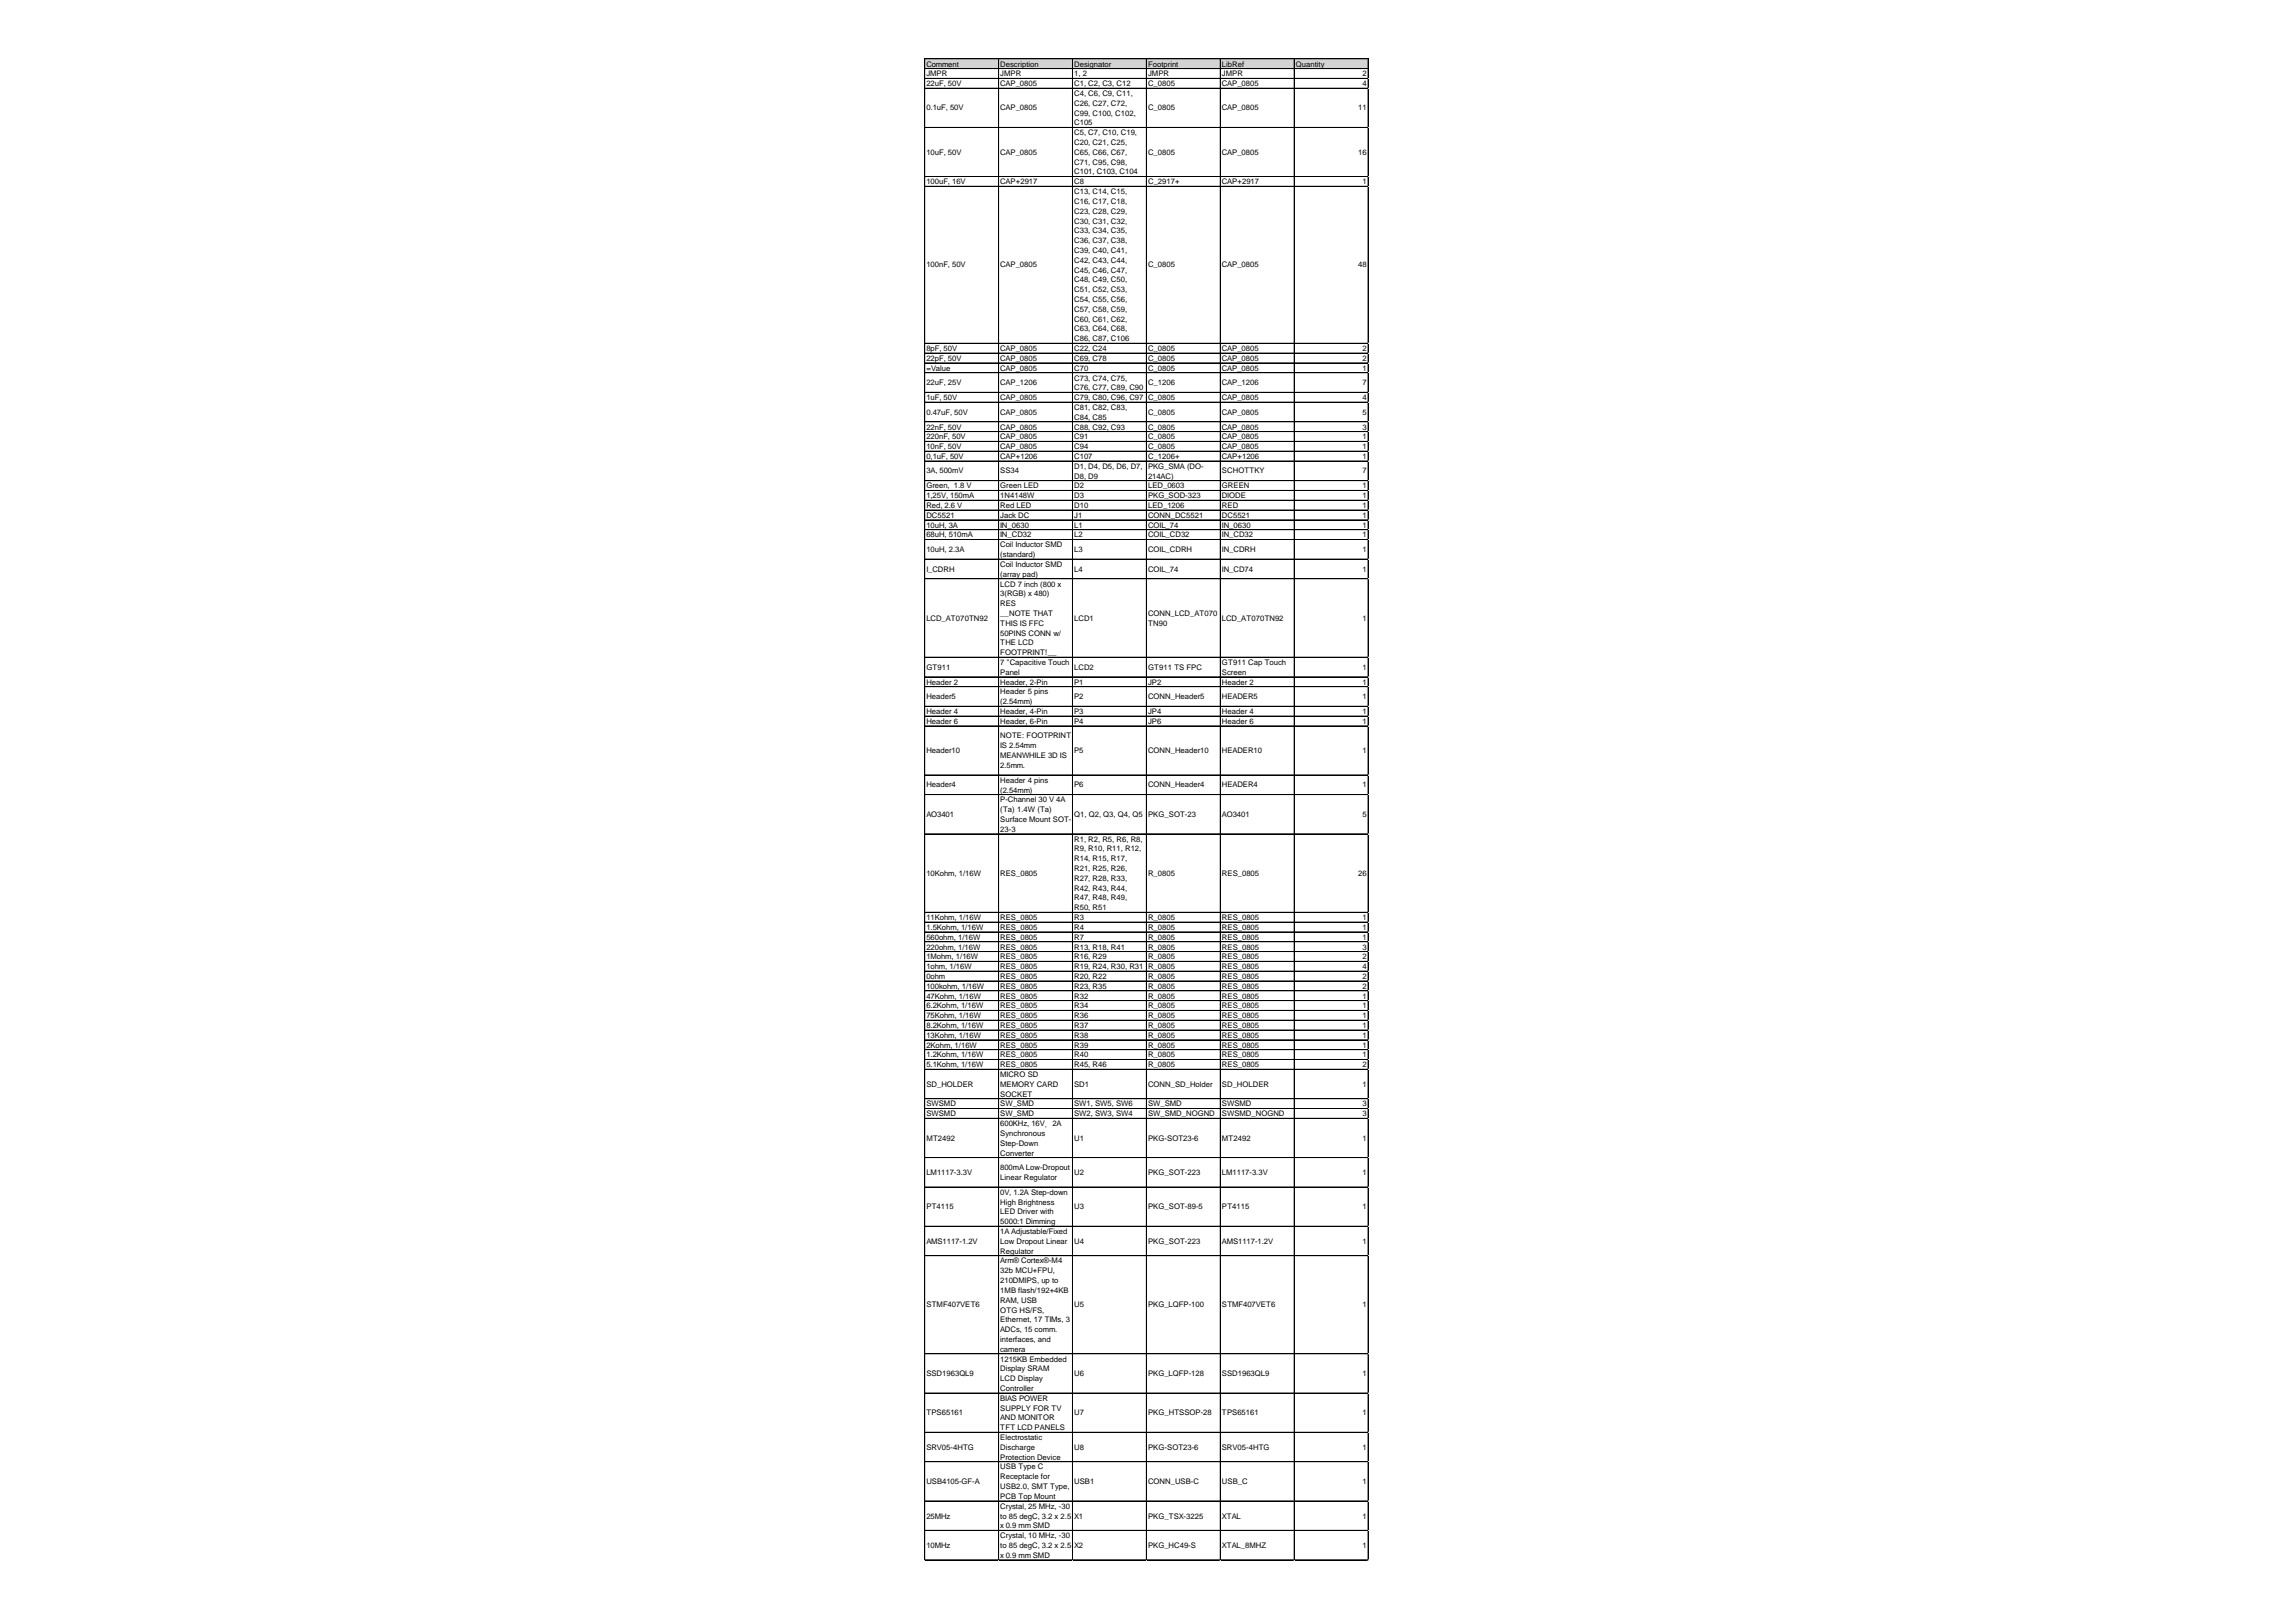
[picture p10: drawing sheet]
<svg xmlns="http://www.w3.org/2000/svg" width="297mm" height="210mm" viewBox="0 0 297 210" stroke-linecap="round" stroke-linejoin="round" font-family="sans-serif">
<defs><g id="words">
<g font-size="1">
<text x="119.8" y="8.6">Comment</text>
<text x="119.8" y="9.9">JMPR</text>
<text x="119.8" y="11.2">22uF, 50V</text>
<text x="129.4" y="8.6">Description</text>
<text x="129.4" y="9.9">JMPR</text>
<text x="129.4" y="11.2">CAP_0805</text>
<text x="139" y="8.6">Designator</text>
<text x="139" y="9.9">1, 2</text>
<text x="139" y="11.2">C1, C2, C3, C12</text>
<text x="148.5" y="8.6">Footprint</text>
<text x="148.5" y="9.9">JMPR</text>
<text x="148.5" y="11.2">C_0805</text>
<text x="158.1" y="8.6">LibRef</text>
<text x="158.1" y="9.9">JMPR</text>
<text x="158.1" y="11.2">CAP_0805</text>
<text x="167.7" y="8.6">Quantity</text>
<text x="176.3" y="9.9">2</text>
<text x="176.3" y="11.2">4</text>
<text x="119.8" y="14.3">0.1uF, 50V</text>
<text x="129.4" y="14.3">CAP_0805</text>
<text x="139" y="12.4">C4, C6, C9, C11,</text>
<text x="139" y="13.7">C26, C27, C72,</text>
<text x="139" y="15">C99, C100, C102,</text>
<text x="139" y="16.2">C105</text>
<text x="139" y="17.5">C5, C7, C10, C19,</text>
<text x="148.5" y="14.3">C_0805</text>
<text x="158.1" y="14.3">CAP_0805</text>
<text x="175.7" y="14.3">11</text>
<text x="119.8" y="20">10uF, 50V</text>
<text x="119.8" y="23.8">100uF, 16V</text>
<text x="129.4" y="20">CAP_0805</text>
<text x="129.4" y="23.8">CAP+2917</text>
<text x="139" y="18.8">C20, C21, C25,</text>
<text x="139" y="20">C65, C66, C67,</text>
<text x="139" y="21.3">C71, C95, C98,</text>
<text x="139" y="22.6">C101, C103, C104</text>
<text x="139" y="23.8">C8</text>
<text x="148.5" y="20">C_0805</text>
<text x="148.5" y="23.8">C_2917+</text>
<text x="158.1" y="20">CAP_0805</text>
<text x="158.1" y="23.8">CAP+2917</text>
<text x="175.7" y="20">16</text>
<text x="176.3" y="23.8">1</text>
<text x="139" y="25.1">C13, C14, C15,</text>
<text x="139" y="26.4">C16, C17, C18,</text>
<text x="139" y="27.7">C23, C28, C29,</text>
<text x="139" y="28.9">C30, C31, C32,</text>
<text x="119.8" y="34.6">100nF, 50V</text>
<text x="129.4" y="34.6">CAP_0805</text>
<text x="139" y="30.2">C33, C34, C35,</text>
<text x="139" y="31.5">C36, C37, C38,</text>
<text x="139" y="32.7">C39, C40, C41,</text>
<text x="139" y="34">C42, C43, C44,</text>
<text x="139" y="35.3">C45, C46, C47,</text>
<text x="148.5" y="34.6">C_0805</text>
<text x="158.1" y="34.6">CAP_0805</text>
<text x="175.7" y="34.6">48</text>
<text x="139" y="36.5">C48, C49, C50,</text>
<text x="139" y="37.8">C51, C52, C53,</text>
<text x="139" y="39.1">C54, C55, C56,</text>
<text x="139" y="40.4">C57, C58, C59,</text>
<text x="139" y="41.6">C60, C61, C62,</text>
<text x="119.8" y="45.4">8pF, 50V</text>
<text x="119.8" y="46.7">22pF, 50V</text>
<text x="119.8" y="48">=Value</text>
<text x="129.4" y="45.4">CAP_0805</text>
<text x="129.4" y="46.7">CAP_0805</text>
<text x="129.4" y="48">CAP_0805</text>
<text x="139" y="42.9">C63, C64, C68,</text>
<text x="139" y="44.2">C86, C87, C106</text>
<text x="139" y="45.4">C22, C24</text>
<text x="139" y="46.7">C69, C78</text>
<text x="139" y="48">C70</text>
<text x="148.5" y="45.4">C_0805</text>
<text x="148.5" y="46.7">C_0805</text>
<text x="148.5" y="48">C_0805</text>
<text x="158.1" y="45.4">CAP_0805</text>
<text x="158.1" y="46.7">CAP_0805</text>
<text x="158.1" y="48">CAP_0805</text>
<text x="176.3" y="45.4">2</text>
<text x="176.3" y="46.7">2</text>
<text x="176.3" y="48">1</text>
<text x="119.8" y="49.8">22uF, 25V</text>
<text x="119.8" y="51.8">1uF, 50V</text>
<text x="119.8" y="53.7">0.47uF, 50V</text>
<text x="129.4" y="49.8">CAP_1206</text>
<text x="129.4" y="51.8">CAP_0805</text>
<text x="129.4" y="53.7">CAP_0805</text>
<text x="139" y="49.2">C73, C74, C75,</text>
<text x="139" y="50.5">C76, C77, C89, C90</text>
<text x="139" y="51.8">C79, C80, C96, C97</text>
<text x="139" y="53">C81, C82, C83,</text>
<text x="148.5" y="49.8">C_1206</text>
<text x="148.5" y="51.8">C_0805</text>
<text x="148.5" y="53.7">C_0805</text>
<text x="158.1" y="49.8">CAP_1206</text>
<text x="158.1" y="51.8">CAP_0805</text>
<text x="158.1" y="53.7">CAP_0805</text>
<text x="176.3" y="49.8">7</text>
<text x="176.3" y="51.8">4</text>
<text x="176.3" y="53.7">5</text>
<text x="119.8" y="55.6">22nF, 50V</text>
<text x="119.8" y="56.9">220nF, 50V</text>
<text x="119.8" y="58.1">10nF, 50V</text>
<text x="119.8" y="59.4">0,1uF, 50V</text>
<text x="129.4" y="55.6">CAP_0805</text>
<text x="129.4" y="56.9">CAP_0805</text>
<text x="129.4" y="58.1">CAP_0805</text>
<text x="129.4" y="59.4">CAP+1206</text>
<text x="139" y="54.3">C84, C85</text>
<text x="139" y="55.6">C88, C92, C93</text>
<text x="139" y="56.9">C91</text>
<text x="139" y="58.1">C94</text>
<text x="139" y="59.4">C107</text>
<text x="148.5" y="55.6">C_0805</text>
<text x="148.5" y="56.9">C_0805</text>
<text x="148.5" y="58.1">C_0805</text>
<text x="148.5" y="59.4">C_1206+</text>
<text x="158.1" y="55.6">CAP_0805</text>
<text x="158.1" y="56.9">CAP_0805</text>
<text x="158.1" y="58.1">CAP_0805</text>
<text x="158.1" y="59.4">CAP+1206</text>
<text x="176.3" y="55.6">3</text>
<text x="176.3" y="56.9">1</text>
<text x="176.3" y="58.1">1</text>
<text x="176.3" y="59.4">1</text>
<text x="119.8" y="61.3">3A, 500mV</text>
<text x="119.8" y="63.2">Green, 1.8 V</text>
<text x="119.8" y="64.5">1,25V, 150mA</text>
<text x="119.8" y="65.7">Red, 2.6 V</text>
<text x="129.4" y="61.3">SS34</text>
<text x="129.4" y="63.2">Green LED</text>
<text x="129.4" y="64.5">1N4148W</text>
<text x="129.4" y="65.7">Red LED</text>
<text x="139" y="60.7">D1, D4, D5, D6, D7,</text>
<text x="139" y="61.9">D8, D9</text>
<text x="139" y="63.2">D2</text>
<text x="139" y="64.5">D3</text>
<text x="139" y="65.7">D10</text>
<text x="148.5" y="60.7">PKG_SMA (DO-</text>
<text x="148.5" y="61.9">214AC)</text>
<text x="148.5" y="63.2">LED_0603</text>
<text x="148.5" y="64.5">PKG_SOD-323</text>
<text x="148.5" y="65.7">LED_1206</text>
<text x="158.1" y="61.3">SCHOTTKY</text>
<text x="158.1" y="63.2">GREEN</text>
<text x="158.1" y="64.5">DIODE</text>
<text x="158.1" y="65.7">RED</text>
<text x="176.3" y="61.3">7</text>
<text x="176.3" y="63.2">1</text>
<text x="176.3" y="64.5">1</text>
<text x="176.3" y="65.7">1</text>
<text x="119.8" y="67">DC5521</text>
<text x="119.8" y="68.3">10uH, 3A</text>
<text x="119.8" y="69.6">68uH, 510mA</text>
<text x="119.8" y="71.4">10uH, 2.3A</text>
<text x="129.4" y="67">Jack DC</text>
<text x="129.4" y="68.3">IN_0630</text>
<text x="129.4" y="69.6">IN_CD32</text>
<text x="129.4" y="70.8">Coil Inductor SMD</text>
<text x="139" y="67">J1</text>
<text x="139" y="68.3">L1</text>
<text x="139" y="69.6">L2</text>
<text x="139" y="71.4">L3</text>
<text x="148.5" y="67">CONN_DC5521</text>
<text x="148.5" y="68.3">COIL_74</text>
<text x="148.5" y="69.6">COIL_CD32</text>
<text x="148.5" y="71.4">COIL_CDRH</text>
<text x="158.1" y="67">DC5521</text>
<text x="158.1" y="68.3">IN_0630</text>
<text x="158.1" y="69.6">IN_CD32</text>
<text x="158.1" y="71.4">IN_CDRH</text>
<text x="176.3" y="67">1</text>
<text x="176.3" y="68.3">1</text>
<text x="176.3" y="69.6">1</text>
<text x="176.3" y="71.4">1</text>
<text x="119.8" y="74">I_CDRH</text>
<text x="129.4" y="72.1">(standard)</text>
<text x="129.4" y="73.4">Coil Inductor SMD</text>
<text x="129.4" y="74.6">(array pad)</text>
<text x="129.4" y="75.9">LCD 7 inch (800 x</text>
<text x="129.4" y="77.2">3(RGB) x 480)</text>
<text x="139" y="74">L4</text>
<text x="148.5" y="74">COIL_74</text>
<text x="158.1" y="74">IN_CD74</text>
<text x="176.3" y="74">1</text>
<text x="119.8" y="80.3">LCD_AT070TN92</text>
<text x="129.4" y="78.4">RES</text>
<text x="129.4" y="79.7">__NOTE THAT</text>
<text x="129.4" y="81">THIS IS FFC</text>
<text x="129.4" y="82.3">50PINS CONN w/</text>
<text x="129.4" y="83.5">THE LCD</text>
<text x="139" y="80.3">LCD1</text>
<text x="148.5" y="79.7">CONN_LCD_AT070</text>
<text x="148.5" y="81">TN90</text>
<text x="158.1" y="80.3">LCD_AT070TN92</text>
<text x="176.3" y="80.3">1</text>
<text x="119.8" y="86.7">GT911</text>
<text x="119.8" y="88.6">Header 2</text>
<text x="129.4" y="84.8">FOOTPRINT!__</text>
<text x="129.4" y="86.1">7 ”Capacitive Touch</text>
<text x="129.4" y="87.3">Panel</text>
<text x="129.4" y="88.6">Header, 2-Pin</text>
<text x="129.4" y="89.9">Header 5 pins</text>
<text x="139" y="86.7">LCD2</text>
<text x="139" y="88.6">P1</text>
<text x="148.5" y="86.7">GT911 TS FPC</text>
<text x="148.5" y="88.6">JP2</text>
<text x="158.1" y="86.1">GT911 Cap Touch</text>
<text x="158.1" y="87.3">Screen</text>
<text x="158.1" y="88.6">Header 2</text>
<text x="176.3" y="86.7">1</text>
<text x="176.3" y="88.6">1</text>
<text x="119.8" y="90.5">Header5</text>
<text x="119.8" y="92.4">Header 4</text>
<text x="119.8" y="93.7">Header 6</text>
<text x="129.4" y="91.1">(2.54mm)</text>
<text x="129.4" y="92.4">Header, 4-Pin</text>
<text x="129.4" y="93.7">Header, 6-Pin</text>
<text x="129.4" y="95.6">NOTE: FOOTPRINT</text>
<text x="139" y="90.5">P2</text>
<text x="139" y="92.4">P3</text>
<text x="139" y="93.7">P4</text>
<text x="148.5" y="90.5">CONN_Header5</text>
<text x="148.5" y="92.4">JP4</text>
<text x="148.5" y="93.7">JP6</text>
<text x="158.1" y="90.5">HEADER5</text>
<text x="158.1" y="92.4">Header 4</text>
<text x="158.1" y="93.7">Header 6</text>
<text x="176.3" y="90.5">1</text>
<text x="176.3" y="92.4">1</text>
<text x="176.3" y="93.7">1</text>
<text x="119.8" y="97.5">Header10</text>
<text x="119.8" y="101.9">Header4</text>
<text x="129.4" y="96.8">IS 2.54mm</text>
<text x="129.4" y="98.1">MEANWHILE 3D IS</text>
<text x="129.4" y="99.4">2.5mm.</text>
<text x="129.4" y="101.3">Header 4 pins</text>
<text x="139" y="97.5">P5</text>
<text x="139" y="101.9">P6</text>
<text x="148.5" y="97.5">CONN_Header10</text>
<text x="148.5" y="101.9">CONN_Header4</text>
<text x="158.1" y="97.5">HEADER10</text>
<text x="158.1" y="101.9">HEADER4</text>
<text x="176.3" y="97.5">1</text>
<text x="176.3" y="101.9">1</text>
<text x="119.8" y="105.7">AO3401</text>
<text x="129.4" y="102.6">(2.54mm)</text>
<text x="129.4" y="103.8">P-Channel 30 V 4A</text>
<text x="129.4" y="105.1">(Ta) 1.4W (Ta)</text>
<text x="129.4" y="106.4">Surface Mount SOT-</text>
<text x="129.4" y="107.6">23-3</text>
<text x="139" y="105.7">Q1, Q2, Q3, Q4, Q5</text>
<text x="148.5" y="105.7">PKG_SOT-23</text>
<text x="158.1" y="105.7">AO3401</text>
<text x="176.3" y="105.7">5</text>
<text x="119.8" y="113.3">10Kohm, 1/16W</text>
<text x="129.4" y="113.3">RES_0805</text>
<text x="139" y="108.9">R1, R2, R5, R6, R8,</text>
<text x="139" y="110.2">R9, R10, R11, R12,</text>
<text x="139" y="111.5">R14, R15, R17,</text>
<text x="139" y="112.7">R21, R25, R26,</text>
<text x="139" y="114">R27, R28, R33,</text>
<text x="148.5" y="113.3">R_0805</text>
<text x="158.1" y="113.3">RES_0805</text>
<text x="175.7" y="113.3">26</text>
<text x="119.8" y="119.1">11Kohm, 1/16W</text>
<text x="129.4" y="119.1">RES_0805</text>
<text x="139" y="115.3">R42, R43, R44,</text>
<text x="139" y="116.5">R47, R48, R49,</text>
<text x="139" y="117.8">R50, R51</text>
<text x="139" y="119.1">R3</text>
<text x="148.5" y="119.1">R_0805</text>
<text x="158.1" y="119.1">RES_0805</text>
<text x="176.3" y="119.1">1</text>
<text x="119.8" y="120.3">1.5Kohm, 1/16W</text>
<text x="119.8" y="121.6">560ohm, 1/16W</text>
<text x="119.8" y="122.9">220ohm, 1/16W</text>
<text x="119.8" y="124.1">1Mohm, 1/16W</text>
<text x="119.8" y="125.4">1ohm, 1/16W</text>
<text x="129.4" y="120.3">RES_0805</text>
<text x="129.4" y="121.6">RES_0805</text>
<text x="129.4" y="122.9">RES_0805</text>
<text x="129.4" y="124.1">RES_0805</text>
<text x="129.4" y="125.4">RES_0805</text>
<text x="139" y="120.3">R4</text>
<text x="139" y="121.6">R7</text>
<text x="139" y="122.9">R13, R18, R41</text>
<text x="139" y="124.1">R16, R29</text>
<text x="139" y="125.4">R19, R24, R30, R31</text>
<text x="148.5" y="120.3">R_0805</text>
<text x="148.5" y="121.6">R_0805</text>
<text x="148.5" y="122.9">R_0805</text>
<text x="148.5" y="124.1">R_0805</text>
<text x="148.5" y="125.4">R_0805</text>
<text x="158.1" y="120.3">RES_0805</text>
<text x="158.1" y="121.6">RES_0805</text>
<text x="158.1" y="122.9">RES_0805</text>
<text x="158.1" y="124.1">RES_0805</text>
<text x="158.1" y="125.4">RES_0805</text>
<text x="176.3" y="120.3">1</text>
<text x="176.3" y="121.6">1</text>
<text x="176.3" y="122.9">3</text>
<text x="176.3" y="124.1">2</text>
<text x="176.3" y="125.4">4</text>
<text x="119.8" y="126.7">0ohm</text>
<text x="119.8" y="128">100kohm, 1/16W</text>
<text x="119.8" y="129.2">47Kohm, 1/16W</text>
<text x="119.8" y="130.5">6.2Kohm, 1/16W</text>
<text x="119.8" y="131.8">75Kohm, 1/16W</text>
<text x="129.4" y="126.7">RES_0805</text>
<text x="129.4" y="128">RES_0805</text>
<text x="129.4" y="129.2">RES_0805</text>
<text x="129.4" y="130.5">RES_0805</text>
<text x="129.4" y="131.8">RES_0805</text>
<text x="139" y="126.7">R20, R22</text>
<text x="139" y="128">R23, R35</text>
<text x="139" y="129.2">R32</text>
<text x="139" y="130.5">R34</text>
<text x="139" y="131.8">R36</text>
<text x="148.5" y="126.7">R_0805</text>
<text x="148.5" y="128">R_0805</text>
<text x="148.5" y="129.2">R_0805</text>
<text x="148.5" y="130.5">R_0805</text>
<text x="148.5" y="131.8">R_0805</text>
<text x="158.1" y="126.7">RES_0805</text>
<text x="158.1" y="128">RES_0805</text>
<text x="158.1" y="129.2">RES_0805</text>
<text x="158.1" y="130.5">RES_0805</text>
<text x="158.1" y="131.8">RES_0805</text>
<text x="176.3" y="126.7">2</text>
<text x="176.3" y="128">2</text>
<text x="176.3" y="129.2">1</text>
<text x="176.3" y="130.5">1</text>
<text x="176.3" y="131.8">1</text>
<text x="119.8" y="133">8.2Kohm, 1/16W</text>
<text x="119.8" y="134.3">13Kohm, 1/16W</text>
<text x="119.8" y="135.6">2Kohm, 1/16W</text>
<text x="119.8" y="136.8">1.2Kohm, 1/16W</text>
<text x="129.4" y="133">RES_0805</text>
<text x="129.4" y="134.3">RES_0805</text>
<text x="129.4" y="135.6">RES_0805</text>
<text x="129.4" y="136.8">RES_0805</text>
<text x="139" y="133">R37</text>
<text x="139" y="134.3">R38</text>
<text x="139" y="135.6">R39</text>
<text x="139" y="136.8">R40</text>
<text x="148.5" y="133">R_0805</text>
<text x="148.5" y="134.3">R_0805</text>
<text x="148.5" y="135.6">R_0805</text>
<text x="148.5" y="136.8">R_0805</text>
<text x="158.1" y="133">RES_0805</text>
<text x="158.1" y="134.3">RES_0805</text>
<text x="158.1" y="135.6">RES_0805</text>
<text x="158.1" y="136.8">RES_0805</text>
<text x="176.3" y="133">1</text>
<text x="176.3" y="134.3">1</text>
<text x="176.3" y="135.6">1</text>
<text x="176.3" y="136.8">1</text>
<text x="119.8" y="138.1">5.1Kohm, 1/16W</text>
<text x="119.8" y="140.7">SD_HOLDER</text>
<text x="119.8" y="143.2">SWSMD</text>
<text x="129.4" y="138.1">RES_0805</text>
<text x="129.4" y="139.4">MICRO SD</text>
<text x="129.4" y="140.7">MEMORY CARD</text>
<text x="129.4" y="141.9">SOCKET</text>
<text x="129.4" y="143.2">SW_SMD</text>
<text x="139" y="138.1">R45, R46</text>
<text x="139" y="140.7">SD1</text>
<text x="139" y="143.2">SW1, SW5, SW6</text>
<text x="148.5" y="138.1">R_0805</text>
<text x="148.5" y="140.7">CONN_SD_Holder</text>
<text x="148.5" y="143.2">SW_SMD</text>
<text x="158.1" y="138.1">RES_0805</text>
<text x="158.1" y="140.7">SD_HOLDER</text>
<text x="158.1" y="143.2">SWSMD</text>
<text x="176.3" y="138.1">2</text>
<text x="176.3" y="140.7">1</text>
<text x="176.3" y="143.2">3</text>
<text x="119.8" y="144.5">SWSMD</text>
<text x="119.8" y="147.6">MT2492</text>
<text x="129.4" y="144.5">SW_SMD</text>
<text x="129.4" y="145.7">600KHz, 16V，2A</text>
<text x="129.4" y="147">Synchronous</text>
<text x="129.4" y="148.3">Step-Down</text>
<text x="129.4" y="149.5">Converter</text>
<text x="139" y="144.5">SW2, SW3, SW4</text>
<text x="139" y="147.6">U1</text>
<text x="148.5" y="144.5">SW_SMD_NOGND</text>
<text x="148.5" y="147.6">PKG-SOT23-6</text>
<text x="158.1" y="144.5">SWSMD_NOGND</text>
<text x="158.1" y="147.6">MT2492</text>
<text x="176.3" y="144.5">3</text>
<text x="176.3" y="147.6">1</text>
<text x="119.8" y="152.1">LM1117-3.3V</text>
<text x="129.4" y="151.4">800mA Low-Dropout</text>
<text x="129.4" y="152.7">Linear Regulator</text>
<text x="129.4" y="154.6">0V, 1.2A Step-down</text>
<text x="129.4" y="155.9">High Brightness</text>
<text x="139" y="152.1">U2</text>
<text x="148.5" y="152.1">PKG_SOT-223</text>
<text x="158.1" y="152.1">LM1117-3.3V</text>
<text x="176.3" y="152.1">1</text>
<text x="119.8" y="156.5">PT4115</text>
<text x="119.8" y="161">AMS1117-1.2V</text>
<text x="129.4" y="157.2">LED Driver with</text>
<text x="129.4" y="158.4">5000:1 Dimming</text>
<text x="129.4" y="159.7">1A Adjustable/Fixed</text>
<text x="129.4" y="161">Low Dropout Linear</text>
<text x="139" y="156.5">U3</text>
<text x="139" y="161">U4</text>
<text x="148.5" y="156.5">PKG_SOT-89-5</text>
<text x="148.5" y="161">PKG_SOT-223</text>
<text x="158.1" y="156.5">PT4115</text>
<text x="158.1" y="161">AMS1117-1.2V</text>
<text x="176.3" y="156.5">1</text>
<text x="176.3" y="161">1</text>
<text x="129.4" y="162.2">Regulator</text>
<text x="129.4" y="163.5">Arm® Cortex®-M4</text>
<text x="129.4" y="164.8">32b MCU+FPU,</text>
<text x="129.4" y="166">210DMIPS, up to</text>
<text x="129.4" y="167.3">1MB flash/192+4KB</text>
<text x="119.8" y="169.2">STMF407VET6</text>
<text x="129.4" y="168.6">RAM, USB</text>
<text x="129.4" y="169.9">OTG HS/FS,</text>
<text x="129.4" y="171.1">Ethernet, 17 TIMs, 3</text>
<text x="129.4" y="172.4">ADCs, 15 comm.</text>
<text x="129.4" y="173.7">interfaces, and</text>
<text x="139" y="169.2">U5</text>
<text x="148.5" y="169.2">PKG_LQFP-100</text>
<text x="158.1" y="169.2">STMF407VET6</text>
<text x="176.3" y="169.2">1</text>
<text x="119.8" y="178.1">SSD1963QL9</text>
<text x="129.4" y="174.9">camera</text>
<text x="129.4" y="176.2">1215KB Embedded</text>
<text x="129.4" y="177.5">Display SRAM</text>
<text x="129.4" y="178.7">LCD Display</text>
<text x="139" y="178.1">U6</text>
<text x="148.5" y="178.1">PKG_LQFP-128</text>
<text x="158.1" y="178.1">SSD1963QL9</text>
<text x="176.3" y="178.1">1</text>
<text x="119.8" y="183.2">TPS65161</text>
<text x="129.4" y="180">Controller</text>
<text x="129.4" y="181.3">BIAS POWER</text>
<text x="129.4" y="182.5">SUPPLY FOR TV</text>
<text x="129.4" y="183.8">AND MONITOR</text>
<text x="129.4" y="185.1">TFT LCD PANELS</text>
<text x="139" y="183.2">U7</text>
<text x="148.5" y="183.2">PKG_HTSSOP-28</text>
<text x="158.1" y="183.2">TPS65161</text>
<text x="176.3" y="183.2">1</text>
<text x="119.8" y="187.6">SRV05-4HTG</text>
<text x="129.4" y="186.4">Electrostatic</text>
<text x="129.4" y="187.6">Discharge</text>
<text x="129.4" y="188.9">Protection Device</text>
<text x="129.4" y="190.2">USB Type C</text>
<text x="129.4" y="191.4">Receptacle for</text>
<text x="139" y="187.6">U8</text>
<text x="148.5" y="187.6">PKG-SOT23-6</text>
<text x="158.1" y="187.6">SRV05-4HTG</text>
<text x="176.3" y="187.6">1</text>
<text x="119.8" y="192">USB4105-GF-A</text>
<text x="119.8" y="196.5">25MHz</text>
<text x="129.4" y="192.7">USB2.0, SMT Type,</text>
<text x="129.4" y="194">PCB Top Mount</text>
<text x="129.4" y="195.2">Crystal, 25 MHz, -30</text>
<text x="129.4" y="196.5">to 85 degC, 3.2 x 2.5</text>
<text x="129.4" y="197.8">x 0.9 mm SMD</text>
<text x="139" y="192">USB1</text>
<text x="139" y="196.5">X1</text>
<text x="148.5" y="192">CONN_USB-C</text>
<text x="148.5" y="196.5">PKG_TSX-3225</text>
<text x="158.1" y="192">USB_C</text>
<text x="158.1" y="196.5">XTAL</text>
<text x="176.3" y="192">1</text>
<text x="176.3" y="196.5">1</text>
<text x="119.8" y="200.3">10MHz</text>
<text x="129.4" y="199.1">Crystal, 10 MHz, -30</text>
<text x="129.4" y="200.3">to 85 degC, 3.2 x 2.5</text>
<text x="129.4" y="201.6">x 0.9 mm SMD</text>
<text x="139" y="200.3">X2</text>
<text x="148.5" y="200.3">PKG_HC49-S</text>
<text x="158.1" y="200.3">XTAL_8MHZ</text>
<text x="176.3" y="200.3">1</text>
</g>
</g></defs>
<path d="M119.6 7.6h57.5v1.3h-57.5z" fill="#d3d3d3"/>
<g fill="none" stroke="#000" stroke-width=".13">
<path d="M119.6 7.6v194.3M119.7 7.6h57.3M119.7 8.9h57.3M119.7 10.1l57.3 .1M119.7 11.4h57.3M119.7 16.5h57.3M129.2 7.7v194.2M138.7 7.7v194.2M138.8 7.7v194.2M148.3 7.7v194.2M157.9 7.7v194.2M167.4 7.7v194.2"/>
<path d="M167.5 7.7v194.2M177 7.7v194.2M177 7.6h-57.3v194.3M119.7 22.8h57.3M119.7 22.9h57.3M119.7 24.1h57.3M119.7 44.4h57.3M119.7 44.5h57.3M119.7 45.7h57.3M119.7 47h57.3M119.7 48.2h57.3M119.7 48.3h57.3"/>
<path d="M119.7 50.8h57.3M119.7 52h57.3M119.7 52.1h57.3M119.7 54.6h57.3M119.7 55.8h57.3M119.7 55.9h57.3M119.7 57.1h57.3M119.7 58.4h57.3M119.7 59.7h57.3M119.7 62.2h57.3M119.7 63.5h57.3M119.7 64.7l57.3 .1"/>
<path d="M119.7 66h57.3M119.7 67.3h57.3M119.7 68.5h57.3M119.7 68.6h57.3M119.7 69.8h57.3M119.7 72.4h57.3M119.7 74.9h57.3M119.7 85.1h57.3M119.7 87.6h57.3M119.7 88.9h57.3M119.7 91.4h57.3M119.7 92.7h57.3"/>
<path d="M119.7 93.9h57.3M119.7 94h57.3M119.7 100.3h57.3M119.7 102.8h57.3M119.7 102.9h57.3M119.7 107.9h57.3M119.7 118.1h57.3M119.7 119.3h57.3M119.7 119.4h57.3M119.7 120.6h57.3M119.7 121.9h57.3M119.7 123.1h57.3"/>
<path d="M119.7 123.2h57.3M119.7 124.4h57.3M119.7 125.7h57.3M119.7 126.9h57.3M119.7 127h57.3M119.7 128.2h57.3M119.7 129.5h57.3M119.7 130.8h57.3M119.7 132h57.3M119.7 132.1h57.3M119.7 133.3h57.3M119.7 134.6h57.3"/>
<path d="M119.7 135.8h57.3M119.7 135.9h57.3M119.7 137.1h57.3M119.7 138.4h57.3M119.7 142.2h57.3M119.7 143.5h57.3M119.7 144.7h57.3M119.7 149.8h57.3M119.7 153.6h57.3M119.7 158.7h57.3M119.7 162.5h57.3M119.7 175.2h57.3"/>
<path d="M119.7 180.3h57.3M119.7 185.3h57.3M119.7 185.4h57.3M119.7 189.2h57.3M119.7 194.2h57.3M119.7 194.3h57.3M119.7 198h57.3M119.7 198.1h57.3M119.7 201.9h57.3"/>
</g>
<path d="M119.6 201.9v.1" fill="none" stroke="#d4d4d4" stroke-width=".13"/>
<path d="M119.6 201.9l.1 .1z" fill="#d4d4d4"/>
<path d="M129.2 201.9v.1" fill="none" stroke="#d4d4d4" stroke-width=".13"/>
<path d="M129.2 201.9v.1z" fill="#d4d4d4"/>
<path d="M138.7 201.9v.1" fill="none" stroke="#d4d4d4" stroke-width=".13"/>
<path d="M138.7 201.9l.1 .1z" fill="#d4d4d4"/>
<path d="M148.3 201.9v.1" fill="none" stroke="#d4d4d4" stroke-width=".13"/>
<path d="M148.3 201.9l.1 .1z" fill="#d4d4d4"/>
<path d="M157.9 201.9v.1" fill="none" stroke="#d4d4d4" stroke-width=".13"/>
<path d="M157.9 201.9v.1z" fill="#d4d4d4"/>
<path d="M167.4 201.9v.1" fill="none" stroke="#d4d4d4" stroke-width=".13"/>
<path d="M167.4 201.9l.1 .1z" fill="#d4d4d4"/>
<path d="M177 201.9v.1" fill="none" stroke="#d4d4d4" stroke-width=".13"/>
<path d="M177 201.9v.1z" fill="#d4d4d4"/>
<path d="M177 10.1h.1" fill="none" stroke="#d4d4d4" stroke-width=".13"/>
<path d="M177 10.1l.1 .1z" fill="#d4d4d4"/>
<path d="M177 11.4h.1" fill="none" stroke="#d4d4d4" stroke-width=".13"/>
<path d="M177 11.4l.1 .1z" fill="#d4d4d4"/>
<path d="M177 16.5h.1" fill="none" stroke="#d4d4d4" stroke-width=".13"/>
<path d="M177 16.5h.1z" fill="#d4d4d4"/>
<path d="M177 22.8h.1" fill="none" stroke="#d4d4d4" stroke-width=".13"/>
<path d="M177 22.8l.1 .1z" fill="#d4d4d4"/>
<path d="M177 24.1h.1" fill="none" stroke="#d4d4d4" stroke-width=".13"/>
<path d="M177 24.1l.1 .1z" fill="#d4d4d4"/>
<path d="M177 44.4h.1" fill="none" stroke="#d4d4d4" stroke-width=".13"/>
<path d="M177 44.4l.1 .1z" fill="#d4d4d4"/>
<path d="M177 45.7h.1" fill="none" stroke="#d4d4d4" stroke-width=".13"/>
<path d="M177 45.7h.1z" fill="#d4d4d4"/>
<path d="M177 47h.1" fill="none" stroke="#d4d4d4" stroke-width=".13"/>
<path d="M177 47h.1z" fill="#d4d4d4"/>
<path d="M177 48.2h.1" fill="none" stroke="#d4d4d4" stroke-width=".13"/>
<path d="M177 48.2l.1 .1z" fill="#d4d4d4"/>
<path d="M177 50.8h.1" fill="none" stroke="#d4d4d4" stroke-width=".13"/>
<path d="M177 50.8h.1z" fill="#d4d4d4"/>
<path d="M177 52h.1" fill="none" stroke="#d4d4d4" stroke-width=".13"/>
<path d="M177 52l.1 .1z" fill="#d4d4d4"/>
<path d="M177 54.6h.1" fill="none" stroke="#d4d4d4" stroke-width=".13"/>
<path d="M177 54.6h.1z" fill="#d4d4d4"/>
<path d="M177 55.8h.1" fill="none" stroke="#d4d4d4" stroke-width=".13"/>
<path d="M177 55.8l.1 .1z" fill="#d4d4d4"/>
<path d="M177 57.1h.1" fill="none" stroke="#d4d4d4" stroke-width=".13"/>
<path d="M177 57.1l.1 .1z" fill="#d4d4d4"/>
<path d="M177 58.4h.1" fill="none" stroke="#d4d4d4" stroke-width=".13"/>
<path d="M177 58.4h.1z" fill="#d4d4d4"/>
<path d="M177 59.7h.1" fill="none" stroke="#d4d4d4" stroke-width=".13"/>
<path d="M177 59.7h.1z" fill="#d4d4d4"/>
<path d="M177 62.2h.1" fill="none" stroke="#d4d4d4" stroke-width=".13"/>
<path d="M177 62.2l.1 .1z" fill="#d4d4d4"/>
<path d="M177 63.5h.1" fill="none" stroke="#d4d4d4" stroke-width=".13"/>
<path d="M177 63.5h.1z" fill="#d4d4d4"/>
<path d="M177 64.7h.1" fill="none" stroke="#d4d4d4" stroke-width=".13"/>
<path d="M177 64.7l.1 .1z" fill="#d4d4d4"/>
<path d="M177 66h.1" fill="none" stroke="#d4d4d4" stroke-width=".13"/>
<path d="M177 66l.1 .1z" fill="#d4d4d4"/>
<path d="M177 67.3h.1" fill="none" stroke="#d4d4d4" stroke-width=".13"/>
<path d="M177 67.3h.1z" fill="#d4d4d4"/>
<path d="M177 68.5h.1" fill="none" stroke="#d4d4d4" stroke-width=".13"/>
<path d="M177 68.5l.1 .1z" fill="#d4d4d4"/>
<path d="M177 69.8h.1" fill="none" stroke="#d4d4d4" stroke-width=".13"/>
<path d="M177 69.8l.1 .1z" fill="#d4d4d4"/>
<path d="M177 72.4h.1" fill="none" stroke="#d4d4d4" stroke-width=".13"/>
<path d="M177 72.4h.1z" fill="#d4d4d4"/>
<path d="M177 74.9h.1" fill="none" stroke="#d4d4d4" stroke-width=".13"/>
<path d="M177 74.9h.1z" fill="#d4d4d4"/>
<path d="M177 85.1h.1" fill="none" stroke="#d4d4d4" stroke-width=".13"/>
<path d="M177 85.1h.1z" fill="#d4d4d4"/>
<path d="M177 87.6h.1" fill="none" stroke="#d4d4d4" stroke-width=".13"/>
<path d="M177 87.6h.1z" fill="#d4d4d4"/>
<path d="M177 88.9h.1" fill="none" stroke="#d4d4d4" stroke-width=".13"/>
<path d="M177 88.9h.1z" fill="#d4d4d4"/>
<path d="M177 91.4h.1" fill="none" stroke="#d4d4d4" stroke-width=".13"/>
<path d="M177 91.4l.1 .1z" fill="#d4d4d4"/>
<path d="M177 92.7h.1" fill="none" stroke="#d4d4d4" stroke-width=".13"/>
<path d="M177 92.7h.1z" fill="#d4d4d4"/>
<path d="M177 93.9h.1" fill="none" stroke="#d4d4d4" stroke-width=".13"/>
<path d="M177 93.9l.1 .1z" fill="#d4d4d4"/>
<path d="M177 100.3h.1" fill="none" stroke="#d4d4d4" stroke-width=".13"/>
<path d="M177 100.3h.1z" fill="#d4d4d4"/>
<path d="M177 102.8h.1" fill="none" stroke="#d4d4d4" stroke-width=".13"/>
<path d="M177 102.8l.1 .1z" fill="#d4d4d4"/>
<path d="M177 107.9h.1" fill="none" stroke="#d4d4d4" stroke-width=".13"/>
<path d="M177 107.9l.1 .1z" fill="#d4d4d4"/>
<path d="M177 118.1h.1" fill="none" stroke="#d4d4d4" stroke-width=".13"/>
<path d="M177 118.1h.1z" fill="#d4d4d4"/>
<path d="M177 119.3h.1" fill="none" stroke="#d4d4d4" stroke-width=".13"/>
<path d="M177 119.3l.1 .1z" fill="#d4d4d4"/>
<path d="M177 120.6h.1" fill="none" stroke="#d4d4d4" stroke-width=".13"/>
<path d="M177 120.6l.1 .1z" fill="#d4d4d4"/>
<path d="M177 121.9h.1" fill="none" stroke="#d4d4d4" stroke-width=".13"/>
<path d="M177 121.9h.1z" fill="#d4d4d4"/>
<path d="M177 123.1h.1" fill="none" stroke="#d4d4d4" stroke-width=".13"/>
<path d="M177 123.1l.1 .1z" fill="#d4d4d4"/>
<path d="M177 124.4h.1" fill="none" stroke="#d4d4d4" stroke-width=".13"/>
<path d="M177 124.4l.1 .1z" fill="#d4d4d4"/>
<path d="M177 125.7h.1" fill="none" stroke="#d4d4d4" stroke-width=".13"/>
<path d="M177 125.7h.1z" fill="#d4d4d4"/>
<path d="M177 126.9h.1" fill="none" stroke="#d4d4d4" stroke-width=".13"/>
<path d="M177 126.9l.1 .1z" fill="#d4d4d4"/>
<path d="M177 128.2h.1" fill="none" stroke="#d4d4d4" stroke-width=".13"/>
<path d="M177 128.2l.1 .1z" fill="#d4d4d4"/>
<path d="M177 129.5h.1" fill="none" stroke="#d4d4d4" stroke-width=".13"/>
<path d="M177 129.5h.1z" fill="#d4d4d4"/>
<path d="M177 130.8h.1" fill="none" stroke="#d4d4d4" stroke-width=".13"/>
<path d="M177 130.8h.1z" fill="#d4d4d4"/>
<path d="M177 132h.1" fill="none" stroke="#d4d4d4" stroke-width=".13"/>
<path d="M177 132l.1 .1z" fill="#d4d4d4"/>
<path d="M177 133.3h.1" fill="none" stroke="#d4d4d4" stroke-width=".13"/>
<path d="M177 133.3l.1 .1z" fill="#d4d4d4"/>
<path d="M177 134.6h.1" fill="none" stroke="#d4d4d4" stroke-width=".13"/>
<path d="M177 134.6h.1z" fill="#d4d4d4"/>
<path d="M177 135.8h.1" fill="none" stroke="#d4d4d4" stroke-width=".13"/>
<path d="M177 135.8l.1 .1z" fill="#d4d4d4"/>
<path d="M177 137.1h.1" fill="none" stroke="#d4d4d4" stroke-width=".13"/>
<path d="M177 137.1l.1 .1z" fill="#d4d4d4"/>
<path d="M177 138.4h.1" fill="none" stroke="#d4d4d4" stroke-width=".13"/>
<path d="M177 138.4h.1z" fill="#d4d4d4"/>
<path d="M177 142.2h.1" fill="none" stroke="#d4d4d4" stroke-width=".13"/>
<path d="M177 142.2h.1z" fill="#d4d4d4"/>
<path d="M177 143.5h.1" fill="none" stroke="#d4d4d4" stroke-width=".13"/>
<path d="M177 143.5h.1z" fill="#d4d4d4"/>
<path d="M177 144.7h.1" fill="none" stroke="#d4d4d4" stroke-width=".13"/>
<path d="M177 144.7l.1 .1z" fill="#d4d4d4"/>
<path d="M177 149.8h.1" fill="none" stroke="#d4d4d4" stroke-width=".13"/>
<path d="M177 149.8l.1 .1z" fill="#d4d4d4"/>
<path d="M177 153.6h.1" fill="none" stroke="#d4d4d4" stroke-width=".13"/>
<path d="M177 153.6l.1 .1z" fill="#d4d4d4"/>
<path d="M177 158.7h.1" fill="none" stroke="#d4d4d4" stroke-width=".13"/>
<path d="M177 158.7h.1z" fill="#d4d4d4"/>
<path d="M177 162.5h.1" fill="none" stroke="#d4d4d4" stroke-width=".13"/>
<path d="M177 162.5l.1 .1z" fill="#d4d4d4"/>
<path d="M177 175.2h.1" fill="none" stroke="#d4d4d4" stroke-width=".13"/>
<path d="M177 175.2h.1z" fill="#d4d4d4"/>
<path d="M177 180.3h.1" fill="none" stroke="#d4d4d4" stroke-width=".13"/>
<path d="M177 180.3h.1z" fill="#d4d4d4"/>
<path d="M177 185.3h.1" fill="none" stroke="#d4d4d4" stroke-width=".13"/>
<path d="M177 185.3l.1 .1z" fill="#d4d4d4"/>
<path d="M177 189.2h.1" fill="none" stroke="#d4d4d4" stroke-width=".13"/>
<path d="M177 189.2h.1z" fill="#d4d4d4"/>
<path d="M177 194.2h.1" fill="none" stroke="#d4d4d4" stroke-width=".13"/>
<path d="M177 194.2l.1 .1z" fill="#d4d4d4"/>
<path d="M177 198h.1" fill="none" stroke="#d4d4d4" stroke-width=".13"/>
<path d="M177 198l.1 .1z" fill="#d4d4d4"/>
<path d="M177 201.9h.1" fill="none" stroke="#d4d4d4" stroke-width=".13"/>
<path d="M177 201.9h.1z" fill="#d4d4d4"/>
<use href="#words"/>
</svg>
